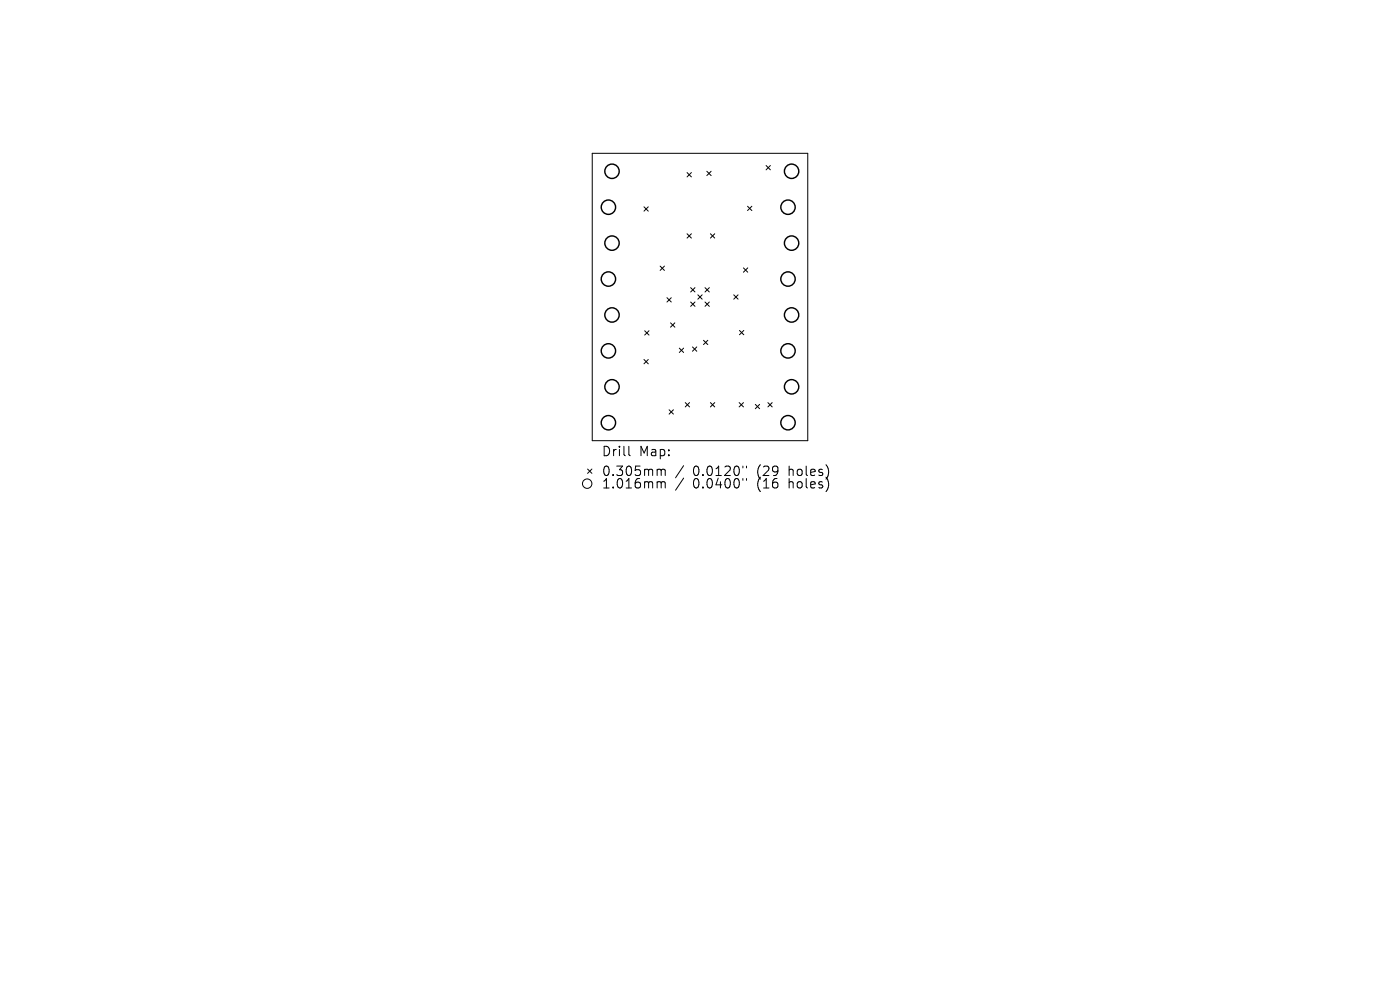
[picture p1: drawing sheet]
<svg xmlns="http://www.w3.org/2000/svg" width="297mm" height="210mm" viewBox="0 0 297 210" stroke-linecap="round" stroke-linejoin="round" font-family="sans-serif">
<defs><g id="words">
<g font-size="2.8">
<text x="127.6" y="97.1">Drill</text>
<text x="127.6" y="101.3">0.305mm</text>
<text x="135.6" y="97.1">Map:</text>
<text x="147" y="101.3">0.0120&quot;</text>
<text x="160.7" y="101.3">(29</text>
<text x="167.6" y="101.3">holes)</text>
<text x="127.6" y="103.9">1.016mm</text>
<text x="147" y="103.9">0.0400&quot;</text>
<text x="160.7" y="103.9">(16</text>
<text x="167.6" y="103.9">holes)</text>
</g>
</g></defs>
<g fill="none" stroke="#000" stroke-width=".21">
<path d="M125.6 32.5h45.8v61h-45.8zM145.8 36.6l.9 .9M146.7 36.6l-.9 .9M149.9 36.3l1 .9M150.9 36.3l-1 .9M162.5 35.1l.9 .9M163.4 35.1l-.9 .9M136.6 43.9l.9 .9M137.5 43.9l-.9 .9M140 56.4l1 1M141 56.4l-1 1M145.8 49.6l.9 .9"/>
<path d="M146.7 49.6l-.9 .9M150.7 49.6l.9 .9M151.6 49.6l-.9 .9M157.7 56.8l.9 .9M158.6 43.8l.9 .9M158.6 56.8l-.9 .9M159.5 43.8l-.9 .9M136.6 76.3l.9 .9M136.8 70.2l.9 .9M137.5 76.3l-.9 .9M137.7 70.2l-.9 .9M141.5 63.2l.9 .9"/>
<path d="M142.3 68.5l.9 .9M142.4 63.2l-.9 .9M143.2 68.5l-.9 .9M144.1 73.9l.9 .9M145 73.9l-.9 .9M146.5 61l.9 .9M146.5 64.1l.9 .9M146.9 73.6l.9 .9M147.4 61l-.9 .9M147.4 64.1l-.9 .9M147.8 73.6l-.9 .9M148 62.5l1 1"/>
<path d="M149 62.5l-1 1M149.2 72.2l1 .9M149.6 64.1l.9 .9M149.6 61l.9 .9M150.2 72.2l-1 .9M150.5 61l-.9 .9M150.5 64.1l-.9 .9M155.7 62.5l.9 1M156.6 62.5l-.9 1M156.9 70.1l.9 .9M157.8 70.1l-.9 .9M124.7 99.5l.9 .9"/>
<path d="M125.6 99.5l-.9 .9M133.4 94.7v1.7l.3 .3M139.7 99.5l.5 .1 .1 .2M140.3 99.8l.3-.3 .4 .1 .1 1.3M140.3 99.8v1.1M141.9 86.9l1 .9M142.9 86.9l-1 .9M145 98.8l-1.7 2.5M145.4 85.4l.9 .9M146.3 85.4l-.9 .9M150.7 85.4l.9 .9M151.6 85.4l-.9 .9"/>
<path d="M156.8 85.4l.9 .9M157.6 98.9v.4M157.7 85.4l-.9 .9M158.4 98.9v.4M160.2 85.8l1 .9M161.2 85.8l-1 .9M162.9 85.4l.9 .9M163.8 85.4l-.9 .9M139.7 102.2h.3l.3 .3M140.3 102.5v1M140.3 102.5l.3-.3 .4 .1 .1 1.2M145 101.4l-1.7 2.6"/>
<path d="M157.6 101.5v.4M158.4 101.5v.4"/>
<circle cx="124.6" cy="102.6" r="1"/>
</g>
<g fill="none" stroke="#000" stroke-width=".3">
<circle cx="129.8" cy="36.3" r="1.52"/>
<circle cx="167.9" cy="36.3" r="1.52"/>
<circle cx="129.1" cy="59.2" r="1.52"/>
<circle cx="129.1" cy="44" r="1.52"/>
<circle cx="129.8" cy="51.6" r="1.52"/>
<circle cx="167.2" cy="59.2" r="1.52"/>
<circle cx="167.2" cy="44" r="1.52"/>
<circle cx="167.9" cy="51.6" r="1.52"/>
<circle cx="129.1" cy="74.4" r="1.52"/>
<circle cx="129.8" cy="66.8" r="1.52"/>
<circle cx="167.2" cy="74.4" r="1.52"/>
<circle cx="167.9" cy="66.8" r="1.52"/>
<circle cx="129.1" cy="89.7" r="1.52"/>
<circle cx="129.8" cy="82.1" r="1.52"/>
<circle cx="167.2" cy="89.7" r="1.52"/>
<circle cx="167.9" cy="82.1" r="1.52"/>
</g>
<use href="#words"/>
</svg>
